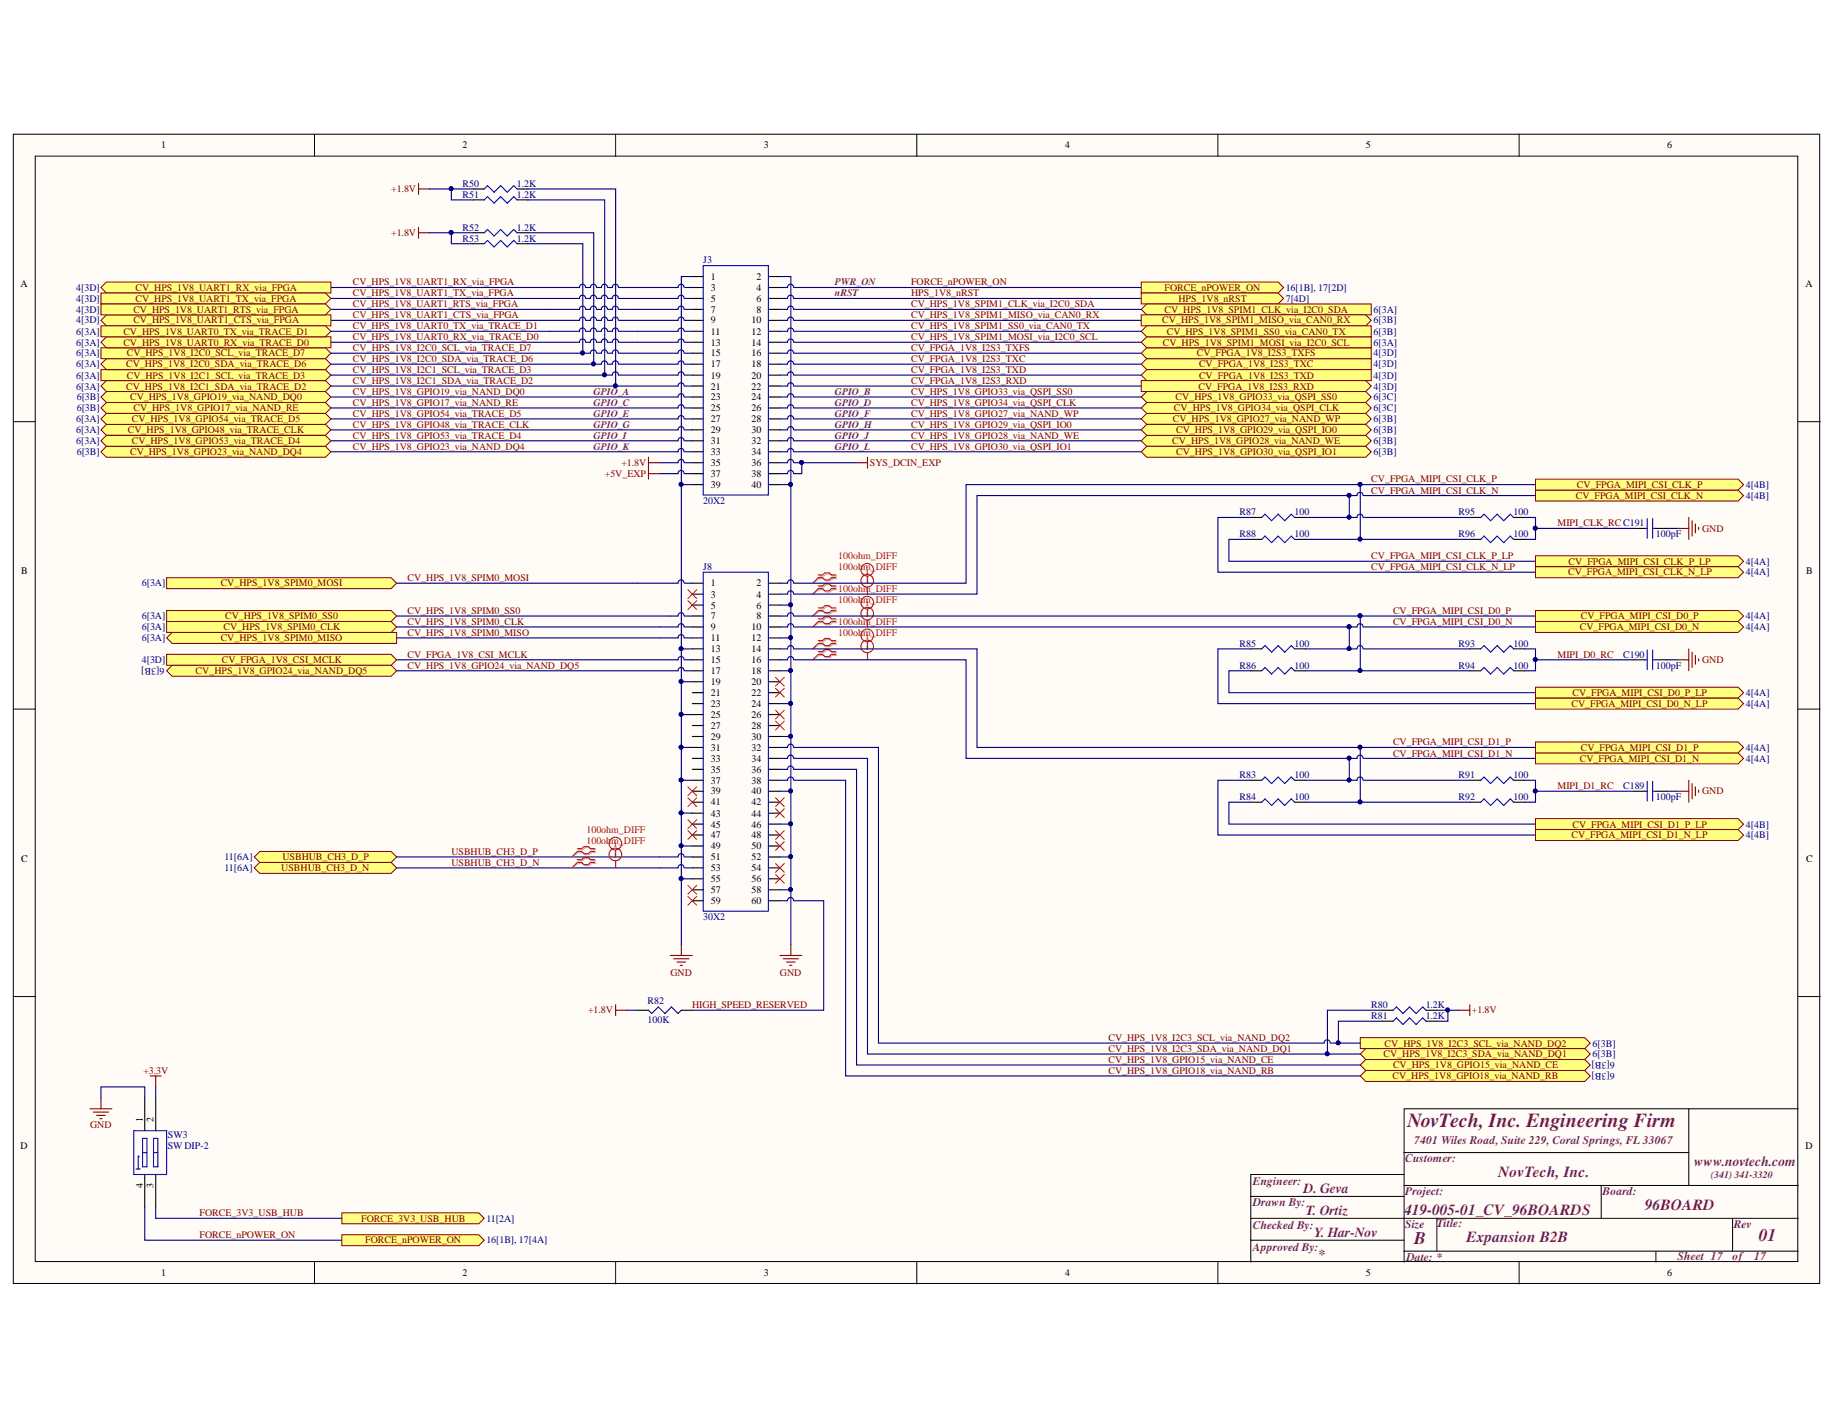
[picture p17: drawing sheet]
<svg xmlns="http://www.w3.org/2000/svg" width="279mm" height="216mm" viewBox="0 0 279 216" stroke-linecap="round" stroke-linejoin="round" font-family="sans-serif">
<defs><g id="words">
<text font-size="3" fill="#800080" x="214.2" y="171.4">NovTech, Inc. Engineering Firm</text>
<g font-size="2.7" fill="#800080">
<text x="215.2" y="189.3">B</text>
<text x="267.6" y="188.8">01</text>
</g>
<g font-size="2.4" fill="#800080">
<text x="228" y="179">NovTech, Inc.</text>
<text x="213.7" y="184.9">419-005-01_CV_96BOARDS</text>
<text x="250.3" y="184">96BOARD</text>
<text x="223.2" y="189">Expansion B2B</text>
</g>
<g font-size="2.1" fill="#800080">
<text x="257.8" y="177.4">www.novtech.com</text>
<text x="198.4" y="181.6">D. Geva</text>
<text x="198.7" y="184.9">T. Ortiz</text>
<text x="200" y="188.3">Y. Har-Nov</text>
<text x="200.6" y="191.6">*</text>
</g>
<g font-size="1.8" fill="#800080">
<text x="213.8" y="176.8">Customer:</text>
<text x="215.2" y="174.1">7401 Wiles Road,Suite 229,Coral Springs,FL 33067</text>
<text x="190.7" y="180.3">Engineer:</text>
<text x="190.7" y="183.4">Drawn By:</text>
<text x="213.8" y="181.8">Project:</text>
<text x="243.9" y="181.8">Board:</text>
<text x="190.7" y="187">Checked By:</text>
<text x="190.7" y="190.3">Approved By:</text>
<text x="213.8" y="186.8">Size</text>
<text x="214" y="191.8">Date: *</text>
<text x="218.7" y="186.7">Title:</text>
<text x="255.3" y="191.6">Sheet 17</text>
<text x="263.7" y="191.6">of</text>
<text x="263.8" y="186.8">Rev</text>
<text x="267" y="191.6">17</text>
</g>
<g font-size="1.5">
<text x="24.5" y="22.6">1</text>
<text x="70.4" y="22.6">2</text>
<text x="116.2" y="22.6">3</text>
<text x="162.1" y="22.6">4</text>
<text x="207.8" y="22.6">5</text>
<text x="253.7" y="22.6">6</text>
<text x="3.1" y="43.6">A</text>
<text x="108.2" y="44.2">3</text>
<text x="108.2" y="45.9">5</text>
<text x="108.2" y="47.6">7</text>
<text x="108.2" y="42.6">1</text>
<text x="115.1" y="42.6">2</text>
<text x="115.1" y="44.2">4</text>
<text x="115.1" y="45.9">6</text>
<text x="115.1" y="47.6">8</text>
<text x="274.8" y="43.6">A</text>
<text x="108.2" y="49.2">9</text>
<text x="108.2" y="50.9">11</text>
<text x="108.2" y="52.6">13</text>
<text x="114.4" y="49.2">10</text>
<text x="114.4" y="50.9">12</text>
<text x="114.4" y="52.6">14</text>
<text x="108.2" y="54.2">15</text>
<text x="108.2" y="55.9">17</text>
<text x="108.2" y="57.6">19</text>
<text x="108.2" y="59.3">21</text>
<text x="114.4" y="54.2">16</text>
<text x="114.4" y="55.9">18</text>
<text x="114.4" y="57.6">20</text>
<text x="114.4" y="59.3">22</text>
<text x="108.2" y="60.9">23</text>
<text x="108.2" y="62.6">25</text>
<text x="108.2" y="64.3">27</text>
<text x="108.2" y="65.9">29</text>
<text x="114.4" y="60.9">24</text>
<text x="114.4" y="62.6">26</text>
<text x="114.4" y="64.3">28</text>
<text x="114.4" y="65.9">30</text>
<text x="108.2" y="67.6">31</text>
<text x="108.2" y="69.3">33</text>
<text x="108.2" y="70.9">35</text>
<text x="114.4" y="67.6">32</text>
<text x="114.4" y="69.3">34</text>
<text x="114.4" y="70.9">36</text>
<text x="108.2" y="72.6">37</text>
<text x="108.2" y="74.3">39</text>
<text x="114.4" y="72.6">38</text>
<text x="114.4" y="74.3">40</text>
<text x="3.2" y="87.4">B</text>
<text x="108.2" y="89.2">1</text>
<text x="115.1" y="89.2">2</text>
<text x="274.8" y="87.4">B</text>
<text x="108.2" y="90.9">3</text>
<text x="108.2" y="92.6">5</text>
<text x="108.2" y="94.2">7</text>
<text x="108.2" y="95.9">9</text>
<text x="114.4" y="95.9">10</text>
<text x="115.1" y="90.9">4</text>
<text x="115.1" y="92.6">6</text>
<text x="115.1" y="94.2">8</text>
<text x="108.2" y="97.6">11</text>
<text x="108.2" y="99.2">13</text>
<text x="108.2" y="100.9">15</text>
<text x="114.4" y="97.6">12</text>
<text x="114.4" y="99.2">14</text>
<text x="114.4" y="100.9">16</text>
<text x="108.2" y="102.6">17</text>
<text x="108.2" y="104.2">19</text>
<text x="108.2" y="105.9">21</text>
<text x="108.2" y="107.6">23</text>
<text x="114.4" y="102.6">18</text>
<text x="114.4" y="104.2">20</text>
<text x="114.4" y="105.9">22</text>
<text x="114.4" y="107.6">24</text>
<text x="108.2" y="109.3">25</text>
<text x="108.2" y="110.9">27</text>
<text x="108.2" y="112.6">29</text>
<text x="114.4" y="109.3">26</text>
<text x="114.4" y="110.9">28</text>
<text x="114.4" y="112.6">30</text>
<text x="108.2" y="114.3">31</text>
<text x="108.2" y="115.9">33</text>
<text x="108.2" y="117.6">35</text>
<text x="108.2" y="119.2">37</text>
<text x="114.4" y="114.3">32</text>
<text x="114.4" y="115.9">34</text>
<text x="114.4" y="117.6">36</text>
<text x="114.4" y="119.2">38</text>
<text x="108.2" y="120.9">39</text>
<text x="108.2" y="122.5">41</text>
<text x="108.2" y="124.2">43</text>
<text x="108.2" y="125.9">45</text>
<text x="114.4" y="120.9">40</text>
<text x="114.4" y="122.5">42</text>
<text x="114.4" y="124.2">44</text>
<text x="114.4" y="125.9">46</text>
<text x="3.2" y="131.1">C</text>
<text x="108.2" y="127.5">47</text>
<text x="108.2" y="129.2">49</text>
<text x="108.2" y="130.9">51</text>
<text x="114.4" y="127.5">48</text>
<text x="114.4" y="129.2">50</text>
<text x="114.4" y="130.9">52</text>
<text x="274.8" y="131.1">C</text>
<text x="108.2" y="132.5">53</text>
<text x="108.2" y="134.2">55</text>
<text x="108.2" y="135.9">57</text>
<text x="108.2" y="137.5">59</text>
<text x="114.4" y="132.5">54</text>
<text x="114.4" y="134.2">56</text>
<text x="114.4" y="135.9">58</text>
<text x="114.4" y="137.5">60</text>
<text x="21.7" y="170.7" transform="rotate(-90 21.7 170.7)">1</text>
<text x="23.3" y="170.7" transform="rotate(-90 23.3 170.7)">2</text>
<text x="3.1" y="174.8">D</text>
<text x="274.8" y="174.8">D</text>
<text x="21.7" y="180.8" transform="rotate(-90 21.7 180.8)">4</text>
<text x="23.3" y="180.8" transform="rotate(-90 23.3 180.8)">3</text>
<text x="24.5" y="194.2">1</text>
<text x="70.4" y="194.2">2</text>
<text x="116.2" y="194.2">3</text>
<text x="162.1" y="194.2">4</text>
<text x="207.8" y="194.2">5</text>
<text x="253.7" y="194.2">6</text>
</g>
<g font-size="1.5" fill="#800000">
<text x="59.6" y="29.3">+1.8V</text>
<text x="59.6" y="35.9">+1.8V</text>
<text x="20.3" y="47.6">CV_HPS_1V8_UART1_RTS_via_FPGA</text>
<text x="20.6" y="44.2">CV_HPS_1V8_UART1_RX_via_FPGA</text>
<text x="20.6" y="45.9">CV_HPS_1V8_UART1_TX_via_FPGA</text>
<text x="53.7" y="43.4">CV_HPS_1V8_UART1_RX_via_FPGA</text>
<text x="53.7" y="45.1">CV_HPS_1V8_UART1_TX_via_FPGA</text>
<text x="53.7" y="46.8">CV_HPS_1V8_UART1_RTS_via_FPGA</text>
<text x="138.6" y="43.4">FORCE_nPOWER_ON</text>
<text x="138.6" y="45.1">HPS_1V8_nRST</text>
<text x="138.6" y="46.8">CV_HPS_1V8_SPIM1_CLK_via_I2C0_SDA</text>
<text x="177.2" y="44.2">FORCE_nPOWER_ON</text>
<text x="177.2" y="47.6">CV_HPS_1V8_SPIM1_CLK_via_I2C0_SDA</text>
<text x="179.3" y="45.9">HPS_1V8_nRST</text>
<text x="18.8" y="52.6">CV_HPS_1V8_UART0_RX_via_TRACE_D0</text>
<text x="18.8" y="50.9">CV_HPS_1V8_UART0_TX_via_TRACE_D1</text>
<text x="20.3" y="49.2">CV_HPS_1V8_UART1_CTS_via_FPGA</text>
<text x="53.7" y="53.4">CV_HPS_1V8_I2C0_SCL_via_TRACE_D7</text>
<text x="53.7" y="48.5">CV_HPS_1V8_UART1_CTS_via_FPGA</text>
<text x="53.7" y="51.8">CV_HPS_1V8_UART0_RX_via_TRACE_D0</text>
<text x="53.7" y="50.1">CV_HPS_1V8_UART0_TX_via_TRACE_D1</text>
<text x="138.6" y="53.4">CV_FPGA_1V8_I2S3_TXFS</text>
<text x="138.6" y="51.8">CV_HPS_1V8_SPIM1_MOSI_via_I2C0_SCL</text>
<text x="138.6" y="48.5">CV_HPS_1V8_SPIM1_MISO_via_CAN0_RX</text>
<text x="138.6" y="50.1">CV_HPS_1V8_SPIM1_SS0_via_CAN0_TX</text>
<text x="176.9" y="49.2">CV_HPS_1V8_SPIM1_MISO_via_CAN0_RX</text>
<text x="177" y="52.6">CV_HPS_1V8_SPIM1_MOSI_via_I2C0_SCL</text>
<text x="177.6" y="50.9">CV_HPS_1V8_SPIM1_SS0_via_CAN0_TX</text>
<text x="19.2" y="59.3">CV_HPS_1V8_I2C1_SDA_via_TRACE_D2</text>
<text x="19.2" y="55.9">CV_HPS_1V8_I2C0_SDA_via_TRACE_D6</text>
<text x="19.3" y="57.6">CV_HPS_1V8_I2C1_SCL_via_TRACE_D3</text>
<text x="19.3" y="54.2">CV_HPS_1V8_I2C0_SCL_via_TRACE_D7</text>
<text x="53.7" y="58.4">CV_HPS_1V8_I2C1_SDA_via_TRACE_D2</text>
<text x="53.7" y="56.7">CV_HPS_1V8_I2C1_SCL_via_TRACE_D3</text>
<text x="53.7" y="55.1">CV_HPS_1V8_I2C0_SDA_via_TRACE_D6</text>
<text x="138.6" y="55.1">CV_FPGA_1V8_I2S3_TXC</text>
<text x="138.6" y="56.7">CV_FPGA_1V8_I2S3_TXD</text>
<text x="138.6" y="58.4">CV_FPGA_1V8_I2S3_RXD</text>
<text x="182.1" y="54.2">CV_FPGA_1V8_I2S3_TXFS</text>
<text x="182.4" y="59.3">CV_FPGA_1V8_I2S3_RXD</text>
<text x="182.5" y="55.9">CV_FPGA_1V8_I2S3_TXC</text>
<text x="182.5" y="57.6">CV_FPGA_1V8_I2S3_TXD</text>
<text x="19.5" y="65.9">CV_HPS_1V8_GPIO48_via_TRACE_CLK</text>
<text x="19.8" y="60.9">CV_HPS_1V8_GPIO19_via_NAND_DQ0</text>
<text x="20" y="64.3">CV_HPS_1V8_GPIO54_via_TRACE_D5</text>
<text x="20.3" y="62.6">CV_HPS_1V8_GPIO17_via_NAND_RE</text>
<text x="53.7" y="61.7">CV_HPS_1V8_GPIO17_via_NAND_RE</text>
<text x="53.7" y="60">CV_HPS_1V8_GPIO19_via_NAND_DQ0</text>
<text x="53.7" y="65.1">CV_HPS_1V8_GPIO48_via_TRACE_CLK</text>
<text x="53.7" y="63.4">CV_HPS_1V8_GPIO54_via_TRACE_D5</text>
<text x="138.6" y="63.4">CV_HPS_1V8_GPIO27_via_NAND_WP</text>
<text x="138.6" y="60">CV_HPS_1V8_GPIO33_via_QSPI_SS0</text>
<text x="138.6" y="65.1">CV_HPS_1V8_GPIO29_via_QSPI_IO0</text>
<text x="138.6" y="61.7">CV_HPS_1V8_GPIO34_via_QSPI_CLK</text>
<text x="178.5" y="64.3">CV_HPS_1V8_GPIO27_via_NAND_WP</text>
<text x="178.7" y="62.6">CV_HPS_1V8_GPIO34_via_QSPI_CLK</text>
<text x="178.9" y="60.9">CV_HPS_1V8_GPIO33_via_QSPI_SS0</text>
<text x="179" y="65.9">CV_HPS_1V8_GPIO29_via_QSPI_IO0</text>
<text x="19.8" y="69.3">CV_HPS_1V8_GPIO23_via_NAND_DQ4</text>
<text x="20" y="67.6">CV_HPS_1V8_GPIO53_via_TRACE_D4</text>
<text x="53.7" y="68.4">CV_HPS_1V8_GPIO23_via_NAND_DQ4</text>
<text x="53.7" y="66.7">CV_HPS_1V8_GPIO53_via_TRACE_D4</text>
<text x="94.6" y="70.9">+1.8V</text>
<text x="132.4" y="70.9">SYS_DCIN_EXP</text>
<text x="138.6" y="66.7">CV_HPS_1V8_GPIO28_via_NAND_WE</text>
<text x="138.6" y="68.4">CV_HPS_1V8_GPIO30_via_QSPI_IO1</text>
<text x="178.4" y="67.6">CV_HPS_1V8_GPIO28_via_NAND_WE</text>
<text x="179" y="69.3">CV_HPS_1V8_GPIO30_via_QSPI_IO1</text>
<text x="92" y="72.6">+5V_EXP</text>
<text x="208.7" y="75.1">CV_FPGA_MIPI_CSI_CLK_N</text>
<text x="208.7" y="73.4">CV_FPGA_MIPI_CSI_CLK_P</text>
<text x="239.8" y="75.9">CV_FPGA_MIPI_CSI_CLK_N</text>
<text x="240" y="74.3">CV_FPGA_MIPI_CSI_CLK_P</text>
<text x="237" y="80.1">MIPI_CLK_RCC191</text>
<text x="259" y="80.9">GND</text>
<text x="33.6" y="89.2">CV_HPS_1V8_SPIM0_MOSI</text>
<text x="62" y="88.4">CV_HPS_1V8_SPIM0_MOSI</text>
<text x="208.7" y="85.1">CV_FPGA_MIPI_CSI_CLK_P_LP</text>
<text x="208.7" y="86.8">CV_FPGA_MIPI_CSI_CLK_N_LP</text>
<text x="238.6" y="87.5">CV_FPGA_MIPI_CSI_CLK_N_LP</text>
<text x="238.7" y="85.9">CV_FPGA_MIPI_CSI_CLK_P_LP</text>
<text x="34" y="95.9">CV_HPS_1V8_SPIM0_CLK</text>
<text x="34.3" y="94.2">CV_HPS_1V8_SPIM0_SS0</text>
<text x="62" y="95.1">CV_HPS_1V8_SPIM0_CLK</text>
<text x="62" y="93.4">CV_HPS_1V8_SPIM0_SS0</text>
<text x="212" y="95.1">CV_FPGA_MIPI_CSI_D0_N</text>
<text x="212" y="93.4">CV_FPGA_MIPI_CSI_D0_P</text>
<text x="240.4" y="95.9">CV_FPGA_MIPI_CSI_D0_N</text>
<text x="240.6" y="94.2">CV_FPGA_MIPI_CSI_D0_P</text>
<text x="33.6" y="97.6">CV_HPS_1V8_SPIM0_MISO</text>
<text x="33.8" y="100.9">CV_FPGA_1V8_CSI_MCLK</text>
<text x="62" y="100">CV_FPGA_1V8_CSI_MCLK</text>
<text x="62" y="96.7">CV_HPS_1V8_SPIM0_MISO</text>
<text x="62" y="101.7">CV_HPS_1V8_GPIO24_via_NAND_DQ5</text>
<text x="237" y="100">MIPI_D0_RC</text>
<text x="259" y="100.9">GND</text>
<text x="29.8" y="102.6">CV_HPS_1V8_GPIO24_via_NAND_DQ5</text>
<text x="239.1" y="107.6">CV_FPGA_MIPI_CSI_D0_N_LP</text>
<text x="239.3" y="105.9">CV_FPGA_MIPI_CSI_D0_P_LP</text>
<text x="212" y="113.4">CV_FPGA_MIPI_CSI_D1_P</text>
<text x="212" y="115.1">CV_FPGA_MIPI_CSI_D1_N</text>
<text x="240.4" y="115.9">CV_FPGA_MIPI_CSI_D1_N</text>
<text x="240.6" y="114.3">CV_FPGA_MIPI_CSI_D1_P</text>
<text x="237" y="120.1">MIPI_D1_RC</text>
<text x="239.3" y="125.9">CV_FPGA_MIPI_CSI_D1_P_LP</text>
<text x="259" y="120.9">GND</text>
<text x="43" y="130.9">USBHUB_CH3_D_P</text>
<text x="68.7" y="131.8">USBHUB_CH3_D_N</text>
<text x="68.7" y="130.1">USBHUB_CH3_D_P</text>
<text x="239.1" y="127.5">CV_FPGA_MIPI_CSI_D1_N_LP</text>
<text x="42.8" y="132.5">USBHUB_CH3_D_N</text>
<text x="102" y="148.4">GND</text>
<text x="118.7" y="148.4">GND</text>
<text x="89.5" y="154.2">+1.8V</text>
<text x="105.3" y="153.4">HIGH_SPEED_RESERVED</text>
<text x="224" y="154.2">+1.8V</text>
<text x="168.7" y="160">CV_HPS_1V8_I2C3_SDA_via_NAND_DQ1</text>
<text x="168.7" y="158.4">CV_HPS_1V8_I2C3_SCL_via_NAND_DQ2</text>
<text x="168.7" y="161.7">CV_HPS_1V8_GPIO15_via_NAND_CE</text>
<text x="210.5" y="160.9">CV_HPS_1V8_I2C3_SDA_via_NAND_DQ1</text>
<text x="210.7" y="159.2">CV_HPS_1V8_I2C3_SCL_via_NAND_DQ2</text>
<text x="21.8" y="163.4">+3.3V</text>
<text x="168.7" y="163.4">CV_HPS_1V8_GPIO18_via_NAND_RB</text>
<text x="211.9" y="164.2">CV_HPS_1V8_GPIO18_via_NAND_RB</text>
<text x="212" y="162.5">CV_HPS_1V8_GPIO15_via_NAND_CE</text>
<text x="13.7" y="171.7">GND</text>
<text x="30.4" y="185">FORCE_3V3_USB_HUB</text>
<text x="55" y="185.9">FORCE_3V3_USB_HUB</text>
<text x="30.4" y="188.3">FORCE_nPOWER_ON</text>
<text x="55.6" y="189.2">FORCE_nPOWER_ON</text>
</g>
<g font-size="1.5" fill="#000080">
<text x="70.4" y="28.4">R50</text>
<text x="78.7" y="28.4">1.2K</text>
<text x="70.4" y="30.1">R51</text>
<text x="70.4" y="35.1">R52</text>
<text x="78.7" y="30.1">1.2K</text>
<text x="78.7" y="35.1">1.2K</text>
<text x="70.4" y="36.8">R53</text>
<text x="78.7" y="36.8">1.2K</text>
<text x="107" y="40.1">J3</text>
<text x="11.6" y="44.2">4[3D]</text>
<text x="11.6" y="45.9">4[3D]</text>
<text x="11.6" y="47.6">4[3D]</text>
<text x="195.7" y="44.2">16[1B], 17[2D]</text>
<text x="195.7" y="45.9">7[4D]</text>
<text x="209" y="47.6">6[3A]</text>
<text x="11.6" y="49.2">4[3D]</text>
<text x="11.6" y="52.6">6[3A]</text>
<text x="11.6" y="50.9">6[3A]</text>
<text x="209" y="52.6">6[3A]</text>
<text x="209" y="49.2">6[3B]</text>
<text x="209" y="50.9">6[3B]</text>
<text x="11.6" y="59.3">6[3A]</text>
<text x="11.6" y="57.6">6[3A]</text>
<text x="11.6" y="55.9">6[3A]</text>
<text x="11.6" y="54.2">6[3A]</text>
<text x="209" y="55.9">4[3D]</text>
<text x="209" y="54.2">4[3D]</text>
<text x="209" y="57.6">4[3D]</text>
<text x="209" y="59.3">4[3D]</text>
<text x="11.6" y="65.9">6[3A]</text>
<text x="11.6" y="64.3">6[3A]</text>
<text x="11.7" y="62.6">6[3B]</text>
<text x="11.7" y="60.9">6[3B]</text>
<text x="209" y="64.3">6[3B]</text>
<text x="209" y="60.9">6[3C]</text>
<text x="209" y="65.9">6[3B]</text>
<text x="209" y="62.6">6[3C]</text>
<text x="11.6" y="67.6">6[3A]</text>
<text x="11.7" y="69.3">6[3B]</text>
<text x="209" y="67.6">6[3B]</text>
<text x="209" y="69.3">6[3B]</text>
<text x="107" y="76.7">20X2</text>
<text x="265.7" y="75.9">4[4B]</text>
<text x="265.7" y="74.3">4[4B]</text>
<text x="188.6" y="81.8">R88</text>
<text x="188.6" y="78.4">R87</text>
<text x="197" y="81.8">100</text>
<text x="197" y="78.4">100</text>
<text x="222" y="78.4">R95</text>
<text x="222" y="81.8">R96</text>
<text x="230.3" y="78.4">100</text>
<text x="230.3" y="81.8">100</text>
<text x="252" y="81.8">100pF</text>
<text x="21.6" y="89.2">6[3A]</text>
<text x="107" y="86.8">J8</text>
<text x="265.7" y="85.9">4[4A]</text>
<text x="265.7" y="87.5">4[4A]</text>
<text x="21.6" y="95.9">6[3A]</text>
<text x="21.6" y="94.2">6[3A]</text>
<text x="265.7" y="95.9">4[4A]</text>
<text x="265.7" y="94.2">4[4A]</text>
<text x="21.6" y="100.9">4[3D]</text>
<text x="21.6" y="97.6">6[3A]</text>
<text x="25" y="101.6" transform="rotate(-180 25 101.6)">6[3B]</text>
<text x="188.6" y="101.7">R86</text>
<text x="188.6" y="98.4">R85</text>
<text x="197" y="101.7">100</text>
<text x="197" y="98.4">100</text>
<text x="222" y="98.4">R93</text>
<text x="222" y="101.7">R94</text>
<text x="230.3" y="98.4">100</text>
<text x="230.3" y="101.7">100</text>
<text x="247" y="100">C190</text>
<text x="252" y="101.7">100pF</text>
<text x="265.7" y="105.9">4[4A]</text>
<text x="265.7" y="107.6">4[4A]</text>
<text x="188.6" y="118.4">R83</text>
<text x="197" y="118.4">100</text>
<text x="222" y="118.4">R91</text>
<text x="230.3" y="118.4">100</text>
<text x="265.7" y="115.9">4[4A]</text>
<text x="265.7" y="114.3">4[4A]</text>
<text x="188.6" y="121.7">R84</text>
<text x="197" y="121.7">100</text>
<text x="222" y="121.7">R92</text>
<text x="230.3" y="121.7">100</text>
<text x="247" y="120.1">C189</text>
<text x="252" y="121.7">100pF</text>
<text x="265.7" y="125.9">4[4B]</text>
<text x="34.2" y="130.9">11[6A]</text>
<text x="265.7" y="127.5">4[4B]</text>
<text x="34.2" y="132.5">11[6A]</text>
<text x="107" y="140.1">30X2</text>
<text x="98.5" y="152.7">R82</text>
<text x="98.5" y="155.7">100K</text>
<text x="208.7" y="153.4">R80</text>
<text x="208.7" y="155">R81</text>
<text x="217" y="153.4">1.2K</text>
<text x="217" y="155">1.2K</text>
<text x="242.4" y="160.9">6[3B]</text>
<text x="242.4" y="159.2">6[3B]</text>
<text x="245.7" y="161.5" transform="rotate(-180 245.7 161.5)">6[3B]</text>
<text x="245.7" y="163.2" transform="rotate(-180 245.7 163.2)">6[3B]</text>
<text x="25.5" y="173.2">SW3</text>
<text x="25.5" y="174.9">SW DIP-2</text>
<text x="74" y="185.9">11[2A]</text>
<text x="74" y="189.2">16[1B], 17[4A]</text>
</g>
<g font-size="1.5" fill="#800080">
<text x="127.1" y="43.4">PWR_ON</text>
<text x="127.1" y="45.1">nRST</text>
<text x="90.3" y="60">GPIO_A</text>
<text x="90.3" y="61.7">GPIO_C</text>
<text x="90.3" y="63.4">GPIO_E</text>
<text x="90.3" y="65.1">GPIO_G</text>
<text x="127.1" y="60">GPIO_B</text>
<text x="127.1" y="61.7">GPIO_D</text>
<text x="127.1" y="63.4">GPIO_F</text>
<text x="127.1" y="65.1">GPIO_H</text>
<text x="90.3" y="66.7">GPIO_I</text>
<text x="90.3" y="68.4">GPIO_K</text>
<text x="127.1" y="66.7">GPIO_J</text>
<text x="127.1" y="68.4">GPIO_L</text>
<text x="260.4" y="179.2">(341) 341-3320</text>
</g>
<g font-size="1.5" fill="#f00">
<text x="127.6" y="85.1">100ohm_DIFF</text>
<text x="127.6" y="86.8">100ohm_DIFF</text>
<text x="131.8" y="87.3">i</text>
<text x="131.8" y="88.9">i</text>
<text x="127.6" y="90.1">100ohm_DIFF</text>
<text x="127.6" y="91.8">100ohm_DIFF</text>
<text x="127.6" y="95.1">100ohm_DIFF</text>
<text x="131.8" y="92.3">i</text>
<text x="131.8" y="93.9">i</text>
<text x="127.6" y="96.7">100ohm_DIFF</text>
<text x="131.8" y="97.3">i</text>
<text x="131.8" y="98.9">i</text>
<text x="89.2" y="126.7">100ohm_DIFF</text>
<text x="89.2" y="128.4">100ohm_DIFF</text>
<text x="93.5" y="128.9">i</text>
<text x="93.5" y="130.6">i</text>
</g>
</g></defs>
<g fill="#fffcf8" stroke="#000" stroke-width=".15">
<path d="M2 20.4h274.9v174.9h-274.9z"/>
<path d="M5.4 23.8h268.2v168.1h-268.2z"/>
</g>
<g fill="none" stroke="#000" stroke-width=".15">
<path d="M47.9 20.4v3.4M93.7 20.4v3.4M139.5 20.4v3.4M185.3 20.4v3.4M231.2 20.4v3.4M2 64.2h3.4M273.7 64.2h3.3M2 107.9h3.4M273.7 107.9h3.3M2 151.6h3.4M273.7 151.6h3.3M213.7 178.7h-23.4v3.3"/>
<path d="M213.7 175.4v5M213.7 175.4h43.3M257 168.7v11.7M273.7 168.7h-60v6.7M47.9 192v3.4M93.7 192v3.4M139.5 192v3.4M185.3 192v3.4M213.7 188.7h-23.4v3.3M213.7 182h-23.4v3.4M213.7 190.4h60M213.7 190.4v1.6"/>
<path d="M218.7 185.4v5M231.2 192v3.4M243.7 180.4v5M252 190.4v1.6M257 180.4h-43.3v5h-23.4v3.3M257 180.4h16.7M263.7 185.4v5M273.7 185.4h-60v5"/>
</g>
<g fill="none" stroke="#000" stroke-width=".17">
<path d="M105.4 43.7h1.6M105.4 45.4h1.6M105.4 47.1h1.6M105.4 48.7h1.6M105.4 50.4h1.6M105.4 52.1h1.6M105.4 53.7h1.6M105.4 55.4h1.6M105.4 57.1h1.6M105.4 42.1h1.6M105.4 58.7h1.6M117 43.7h1.7"/>
<path d="M117 45.4h1.7M117 47.1h1.7M117 48.7h1.7M117 50.4h1.7M117 52.1h1.7M117 53.7h1.7M117 55.4h1.7M117 57.1h1.7M117 42.1h1.7M117 58.7h1.7M105.4 60.4h1.6M105.4 62.1h1.6"/>
<path d="M105.4 63.7h1.6M105.4 65.4h1.6M105.4 67.1h1.6M105.4 68.7h1.6M105.4 70.4h1.6M105.4 72.1h1.6M105.4 73.7h1.6M117 60.4h1.7M117 62.1h1.7M117 63.7h1.7M117 65.4h1.7M117 67.1h1.7"/>
<path d="M117 68.7h1.7M117 70.4h1.7M117 72.1h1.7M117 73.7h1.7M105.4 90.4h1.6M105.4 92.1h1.6M105.4 93.7h1.6M105.4 95.4h1.6M105.4 97.1h1.6M105.4 98.7h1.6M105.4 88.7h1.6M117 90.4h1.7"/>
<path d="M117 92.1h1.7M117 93.7h1.7M117 95.4h1.7M117 97.1h1.7M117 98.7h1.7M117 88.7h1.7M105.4 100.4h1.6M105.4 102.1h1.6M105.4 103.7h1.6M105.4 105.4h1.6M105.4 107.1h1.6M105.4 108.7h1.6"/>
<path d="M105.4 110.4h1.6M105.4 112.1h1.6M105.4 113.7h1.6M105.4 115.4h1.6M105.4 117.1h1.6M105.4 118.7h1.6M117 100.4h1.7M117 102.1h1.7M117 103.7h1.7M117 105.4h1.7M117 107.1h1.7M117 108.7h1.7"/>
<path d="M117 110.4h1.7M117 112.1h1.7M117 113.7h1.7M117 115.4h1.7M117 117.1h1.7M117 118.7h1.7M105.4 120.4h1.6M105.4 122.1h1.6M105.4 123.7h1.6M105.4 125.4h1.6M105.4 127.1h1.6M105.4 128.7h1.6"/>
<path d="M105.4 130.4h1.6M105.4 132h1.6M105.4 133.7h1.6M105.4 135.4h1.6M105.4 137h1.6M117 120.4h1.7M117 122.1h1.7M117 123.7h1.7M117 125.4h1.7M117 127.1h1.7M117 128.7h1.7M117 130.4h1.7"/>
<path d="M117 132h1.7M117 133.7h1.7M117 135.4h1.7M117 137h1.7"/>
</g>
<path d="M107 40.4h9.9v34.9h-9.9zM107 87.1h9.9v51.5h-9.9z" fill="none" stroke="#00f" stroke-width=".17"/>
<path d="M102 145.4h3.4M102.5 145.9h2.4M103 146.4h1.4M103.5 146.9h.4M103.7 143.7v1.7M118.7 145.4h3.3M119.2 145.9h2.3M119.7 146.4h1.3M120.2 146.9h.3M120.3 143.7v1.7" fill="none" stroke="#800000" stroke-width=".17"/>
<g fill="none" stroke="#000080" stroke-width=".17">
<path d="M118.7 97.1h1.6M103.7 103.7h1.7M103.7 108.7h1.7M103.7 113.7h1.7M103.7 118.7h1.7M118.7 102.1h1.6M118.7 107.1h1.6M118.7 112.1h1.6M103.7 123.7h1.7M103.7 128.7h1.7M103.7 133.7h1.7M118.7 120.4h1.6"/>
<path d="M118.7 130.4h1.6M118.7 125.4h1.6M118.7 135.4h1.6"/>
</g>
<g fill="#000080" stroke="#000080" stroke-width=".15">
<circle cx="103.6" cy="103.7" r=".29"/>
<circle cx="103.6" cy="108.7" r=".29"/>
<circle cx="120.3" cy="97" r=".29"/>
<circle cx="120.3" cy="102" r=".29"/>
<circle cx="120.3" cy="107" r=".29"/>
<circle cx="120.3" cy="112" r=".29"/>
<circle cx="120.3" cy="120.3" r=".29"/>
<circle cx="103.6" cy="113.7" r=".29"/>
<circle cx="103.6" cy="118.7" r=".29"/>
<circle cx="103.6" cy="123.7" r=".29"/>
<circle cx="103.6" cy="128.7" r=".29"/>
<circle cx="120.3" cy="130.3" r=".29"/>
<circle cx="120.3" cy="125.3" r=".29"/>
<circle cx="120.3" cy="135.3" r=".29"/>
<circle cx="103.6" cy="133.7" r=".29"/>
</g>
<g fill="#ffff80" stroke="#800000" stroke-width=".15">
<path d="M38.7 132l.8-.8h20l.9 .8-.9 .9h-20z" fill-rule="evenodd"/>
<path d="M38.7 130.4l.8-.9h20l.9 .9-.9 .8h-20z" fill-rule="evenodd"/>
</g>
<g fill="none" stroke="#000080" stroke-width=".17">
<path d="M105.4 42.1h-1.7v56.6M118.7 42.1h1.6v50M103.7 73.7h1.7M104.1 72.1a.46 .46 0 0 0-.5-.5 .46 .46 0 0 0-.4 .5h-2.8M104.1 70.4a.46 .46 0 0 0-.5-.5 .46 .46 0 0 0-.4 .5h-2.8M104.2 72.1h1.2M104.2 70.4h1.2M118.7 73.7h1.6M120.8 72.1a.46 .46 0 0 0-.5-.5 .46 .46 0 0 0-.4 .5h-1.2M120.8 70.4a.46 .46 0 0 0-.5-.5 .46 .46 0 0 0-.4 .5h-1.2M120.8 70.4h9.5M122 70.4v1.7h-1.2"/>
<path d="M104.1 88.7a.46 .46 0 0 0-.5-.5 .46 .46 0 0 0-.4 .5h-42.8M104.1 93.7a.46 .46 0 0 0-.5-.5 .46 .46 0 0 0-.4 .5h-42.8M104.1 95.4a.46 .46 0 0 0-.5-.5 .46 .46 0 0 0-.4 .5h-42.8M104.1 97.1a.46 .46 0 0 0-.5-.5 .46 .46 0 0 0-.4 .5h-42.8M104.2 88.7h1.2M104.2 93.7h1.2M104.2 95.4h1.2M104.2 97.1h1.2M105.4 98.7h-1.7v45M118.7 92.1h1.6v51.6M120.8 137a.46 .46 0 0 0-.5-.5 .46 .46 0 0 0-.4 .5h-1.2M120.8 137h4.5v16.7h-19.9"/>
<path d="M95.4 153.7h1.6"/>
</g>
<path d="M98.7 69.6v1.6M98.7 70.4h1.7M130.3 70.4h1.7M132 69.6v1.6M93.7 152.9v1.6M93.7 153.7h1.7" fill="none" stroke="#800000" stroke-width=".17"/>
<g fill="#000080" stroke="#000080" stroke-width=".15">
<circle cx="103.6" cy="98.7" r=".29"/>
<circle cx="103.6" cy="103.7" r=".29"/>
<circle cx="103.6" cy="108.7" r=".29"/>
<circle cx="103.6" cy="113.7" r=".29"/>
<circle cx="103.6" cy="118.7" r=".29"/>
<circle cx="103.6" cy="123.7" r=".29"/>
<circle cx="103.6" cy="128.7" r=".29"/>
<circle cx="103.6" cy="133.7" r=".29"/>
<circle cx="103.6" cy="73.7" r=".29"/>
<circle cx="120.3" cy="92" r=".29"/>
<circle cx="120.3" cy="97" r=".29"/>
<circle cx="120.3" cy="102" r=".29"/>
<circle cx="120.3" cy="107" r=".29"/>
<circle cx="120.3" cy="112" r=".29"/>
<circle cx="120.3" cy="120.3" r=".29"/>
<circle cx="120.3" cy="125.3" r=".29"/>
<circle cx="120.3" cy="130.3" r=".29"/>
<circle cx="120.3" cy="135.3" r=".29"/>
<circle cx="120.3" cy="73.7" r=".29"/>
<circle cx="122" cy="70.4" r=".29"/>
</g>
<g fill="#ffff80" stroke="#800000" stroke-width=".15">
<path d="M233.7 94.6h30.8l.8 .8-.8 .8h-30.8z" fill-rule="evenodd"/>
<path d="M233.7 92.9h30.8l.8 .8-.8 .9h-30.8z" fill-rule="evenodd"/>
<path d="M233.7 114.6h30.8l.8 .8-.8 .8h-30.8z" fill-rule="evenodd"/>
<path d="M233.7 112.9h30.8l.8 .8-.8 .9h-30.8z" fill-rule="evenodd"/>
<path d="M233.7 74.6h30.8l.8 .8-.8 .8h-30.8z" fill-rule="evenodd"/>
<path d="M233.7 72.9h30.8l.8 .8-.8 .9h-30.8z" fill-rule="evenodd"/>
</g>
<g fill="none" stroke="#000080" stroke-width=".17">
<path d="M65.4 28.7h6.6M65.4 35.4h6.6M68.7 35.4v1.7h3.3M68.7 28.7v1.7h3.3M80.4 37.1h8.3v16.6M80.4 35.4h10v20M80.4 30.4h11.6v26.7M80.4 28.7h13.3v30M89.1 43.7a.46 .46 0 0 0-.5-.5 .46 .46 0 0 0-.4 .5h-37.8M89.1 45.4a.46 .46 0 0 0-.5-.5 .46 .46 0 0 0-.4 .5h-37.8M89.1 47.1a.46 .46 0 0 0-.5-.5 .46 .46 0 0 0-.4 .5h-37.8M89.1 48.7a.46 .46 0 0 0-.5-.5 .46 .46 0 0 0-.4 .5h-37.8"/>
<path d="M89.1 50.4a.46 .46 0 0 0-.5-.5 .46 .46 0 0 0-.4 .5h-37.8M89.1 52.1a.46 .46 0 0 0-.5-.5 .46 .46 0 0 0-.4 .5h-37.8M90.8 43.7a.46 .46 0 0 0-.5-.5 .46 .46 0 0 0-.4 .5h-.7M90.8 45.4a.46 .46 0 0 0-.5-.5 .46 .46 0 0 0-.4 .5h-.7M90.8 47.1a.46 .46 0 0 0-.5-.5 .46 .46 0 0 0-.4 .5h-.7M90.8 48.7a.46 .46 0 0 0-.5-.5 .46 .46 0 0 0-.4 .5h-.7M90.8 50.4a.46 .46 0 0 0-.5-.5 .46 .46 0 0 0-.4 .5h-.7M90.8 52.1a.46 .46 0 0 0-.5-.5 .46 .46 0 0 0-.4 .5h-.7M92.4 43.7a.46 .46 0 0 0-.4-.5 .46 .46 0 0 0-.5 .5h-.6M92.4 45.4a.46 .46 0 0 0-.4-.5 .46 .46 0 0 0-.5 .5h-.6M92.4 47.1a.46 .46 0 0 0-.4-.5 .46 .46 0 0 0-.5 .5h-.6M92.4 48.7a.46 .46 0 0 0-.4-.5 .46 .46 0 0 0-.5 .5h-.6"/>
<path d="M92.4 50.4a.46 .46 0 0 0-.4-.5 .46 .46 0 0 0-.5 .5h-.6M92.4 52.1a.46 .46 0 0 0-.4-.5 .46 .46 0 0 0-.5 .5h-.6M94.1 43.7a.46 .46 0 0 0-.5-.5 .46 .46 0 0 0-.4 .5h-.7M94.1 45.4a.46 .46 0 0 0-.5-.5 .46 .46 0 0 0-.4 .5h-.7M94.1 47.1a.46 .46 0 0 0-.5-.5 .46 .46 0 0 0-.4 .5h-.7M94.1 48.7a.46 .46 0 0 0-.5-.5 .46 .46 0 0 0-.4 .5h-.7M94.1 50.4a.46 .46 0 0 0-.5-.5 .46 .46 0 0 0-.4 .5h-.7M94.1 52.1a.46 .46 0 0 0-.5-.5 .46 .46 0 0 0-.4 .5h-.7M104.1 43.7a.46 .46 0 0 0-.5-.5 .46 .46 0 0 0-.4 .5h-9M104.1 45.4a.46 .46 0 0 0-.5-.5 .46 .46 0 0 0-.4 .5h-9M104.1 47.1a.46 .46 0 0 0-.5-.5 .46 .46 0 0 0-.4 .5h-9M104.1 48.7a.46 .46 0 0 0-.5-.5 .46 .46 0 0 0-.4 .5h-9"/>
<path d="M104.1 50.4a.46 .46 0 0 0-.5-.5 .46 .46 0 0 0-.4 .5h-9M104.1 52.1a.46 .46 0 0 0-.5-.5 .46 .46 0 0 0-.4 .5h-9M104.2 43.7h1.2M104.2 45.4h1.2M104.2 47.1h1.2M104.2 48.7h1.2M104.2 50.4h1.2M104.2 52.1h1.2M120.8 43.7a.46 .46 0 0 0-.5-.5 .46 .46 0 0 0-.4 .5h-1.2M120.8 45.4a.46 .46 0 0 0-.5-.5 .46 .46 0 0 0-.4 .5h-1.2M120.8 47.1a.46 .46 0 0 0-.5-.5 .46 .46 0 0 0-.4 .5h-1.2M120.8 48.7a.46 .46 0 0 0-.5-.5 .46 .46 0 0 0-.4 .5h-1.2"/>
<path d="M120.8 50.4a.46 .46 0 0 0-.5-.5 .46 .46 0 0 0-.4 .5h-1.2M120.8 52.1a.46 .46 0 0 0-.5-.5 .46 .46 0 0 0-.4 .5h-1.2M120.8 53.7a.46 .46 0 0 0-.5-.5 .46 .46 0 0 0-.4 .5h-1.2M120.8 55.4a.46 .46 0 0 0-.5-.5 .46 .46 0 0 0-.4 .5h-1.2M120.8 57.1a.46 .46 0 0 0-.5-.5 .46 .46 0 0 0-.4 .5h-1.2M120.8 58.7a.46 .46 0 0 0-.5-.5 .46 .46 0 0 0-.4 .5h-1.2M120.8 43.7h52.9M120.8 45.4h52.9M120.8 47.1h52.9M120.8 48.7h52.9M120.8 50.4h52.9M120.8 52.1h52.9"/>
<path d="M120.8 53.7h52.9M120.8 55.4h52.9M120.8 57.1h52.9M120.8 58.7h52.9M104.1 60.4a.46 .46 0 0 0-.5-.5 .46 .46 0 0 0-.4 .5h-52.8M104.1 62.1a.46 .46 0 0 0-.5-.5 .46 .46 0 0 0-.4 .5h-52.8M104.1 63.7a.46 .46 0 0 0-.5-.5 .46 .46 0 0 0-.4 .5h-52.8M104.1 65.4a.46 .46 0 0 0-.5-.5 .46 .46 0 0 0-.4 .5h-52.8M104.1 67.1a.46 .46 0 0 0-.5-.5 .46 .46 0 0 0-.4 .5h-52.8M104.1 68.7a.46 .46 0 0 0-.5-.5 .46 .46 0 0 0-.4 .5h-52.8M104.2 60.4h1.2M104.2 62.1h1.2"/>
<path d="M104.2 63.7h1.2M104.2 65.4h1.2M104.2 67.1h1.2M104.2 68.7h1.2M120.8 65.4a.46 .46 0 0 0-.5-.5 .46 .46 0 0 0-.4 .5h-1.2M120.8 67.1a.46 .46 0 0 0-.5-.5 .46 .46 0 0 0-.4 .5h-1.2M120.8 68.7a.46 .46 0 0 0-.5-.5 .46 .46 0 0 0-.4 .5h-1.2M120.8 65.4h52.9M120.8 67.1h52.9M120.8 68.7h52.9M104.1 100.4a.46 .46 0 0 0-.5-.5 .46 .46 0 0 0-.4 .5h-42.8M104.1 102.1a.46 .46 0 0 0-.5-.5 .46 .46 0 0 0-.4 .5h-42.8"/>
<path d="M104.2 100.4h1.2M104.2 102.1h1.2M104.1 132a.46 .46 0 0 0-.5-.5 .46 .46 0 0 0-.4 .5h-42.8M104.1 130.4a.46 .46 0 0 0-.5-.5 .46 .46 0 0 0-.4 .5h-42.8M104.2 132h1.2M104.2 130.4h1.2"/>
</g>
<g fill="#000080" stroke="#000080" stroke-width=".15">
<circle cx="68.6" cy="35.4" r=".29"/>
<circle cx="68.6" cy="28.7" r=".29"/>
<circle cx="88.6" cy="53.7" r=".29"/>
<circle cx="90.3" cy="55.4" r=".29"/>
<circle cx="92" cy="57" r=".29"/>
<circle cx="93.6" cy="58.7" r=".29"/>
</g>
<path d="M63.7 27.9v1.7M63.7 34.6v1.6M63.7 35.4h1.7M63.7 28.7h1.7M98.7 71.2v1.7M98.7 72.1h1.7" fill="none" stroke="#800000" stroke-width=".17"/>
<path d="M73.7 28.7l.5-.5 1 1 1-1 1 1 1-1 .5 .5M73.7 30.4l.5-.5 1 1 1-1 1 1 1-1 .5 .5M73.7 35.4l.5-.5 1 1 1-1 1 1 1-1 .5 .5M73.7 37.1l.5-.5 1 1 1-1 1 1 1-1 .5 .5M98.7 153.7l.5 .5 1-1 1 1 1-1 1 1 .5-.5" fill="none" stroke="#00f" stroke-width=".17"/>
<path d="M72 28.7h1.7M72 30.4h1.7M72 35.4h1.7M72 37.1h1.7M78.7 28.7h1.7M78.7 30.4h1.7M78.7 35.4h1.7M78.7 37.1h1.7M97 153.7h1.7M103.7 153.7h1.7" fill="none" stroke="#000" stroke-width=".17"/>
<g fill="none" stroke="#d0a19e" stroke-width=".17">
<path d="M124.7 87.6h.6l.4-.3h.6l.4 .3h.6M124.7 88.1h.6l.4 .3h.6l.4-.3h.6M124.7 89.3h.6l.4-.3h.6l.4 .3h.6M124.7 89.7h.6l.4 .4h.6l.4-.4h.6M124.7 92.6h.6l.4-.3h.6l.4 .3h.6M124.7 93.1h.6l.4 .3h.6l.4-.3h.6M124.7 94.3h.6l.4-.3h.6l.4 .3h.6M124.7 94.7h.6l.4 .4h.6l.4-.4h.6M124.7 97.6h.6l.4-.3h.6l.4 .3h.6M124.7 98.1h.6l.4 .3h.6l.4-.3h.6M124.7 99.3h.6l.4-.3h.6l.4 .3h.6M124.7 99.7h.6l.4 .4h.6l.4-.4h.6"/>
<path d="M88 129.3h.7l.3-.3h.7l.3 .3h.7M88 129.7h.7l.3 .3h.7l.3-.3h.7M88 131h.7l.3-.4h.7l.3 .4h.7M88 131.4h.7l.3 .3h.7l.3-.3h.7"/>
</g>
<path d="M124.7 88.1l-1 .6M124.7 89.7l-1 .7M124.7 93.1l-1 .6M124.7 94.7l-1 .7M124.7 98.1l-1 .6M124.7 99.7l-1 .7M88 129.7l-1 .7M88 131.4l-1 .6" fill="none" stroke="#d0a19e" stroke-width=".15"/>
<g fill="none" stroke="#f00" stroke-width=".17">
<path d="M124.5 87.5h.7l.3-.4h.7l.3 .4h.7M124.5 87.9h.7l.3 .3h.7l.3-.3h.7M124.5 89.1h.7l.3-.3h.7l.3 .3h.7M124.5 89.6h.7l.3 .3h.7l.3-.3h.7M124.5 92.5h.7l.3-.4h.7l.3 .4h.7M124.5 92.9h.7l.3 .3h.7l.3-.3h.7M124.5 94.1h.7l.3-.3h.7l.3 .3h.7M124.5 94.6h.7l.3 .3h.7l.3-.3h.7M124.5 97.5h.7l.3-.4h.7l.3 .4h.7M124.5 97.9h.7l.3 .3h.7l.3-.3h.7M124.5 99.1h.7l.3-.3h.7l.3 .3h.7M124.5 99.6h.7l.3 .3h.7l.3-.3h.7"/>
<path d="M132 87.7v1M132 89.4v1M132 92.7v1M132 94.4v1M132 97.7v1M132 99.4v1M87.9 129.1h.6l.4-.3h.6l.4 .3h.6M87.9 129.5h.6l.4 .4h.6l.4-.4h.6M87.9 130.8h.6l.4-.3h.6l.4 .3h.6M87.9 131.2h.6l.4 .3h.6l.4-.3h.6M93.7 129.4v1M93.7 131v1"/>
<circle cx="132" cy="88.4" r=".96"/>
<circle cx="132" cy="91.7" r=".96"/>
<circle cx="132" cy="98.4" r=".96"/>
<circle cx="132" cy="96.7" r=".96"/>
<circle cx="132" cy="93.4" r=".96"/>
<circle cx="132" cy="86.7" r=".96"/>
<circle cx="93.6" cy="128.3" r=".96"/>
<circle cx="93.6" cy="130" r=".96"/>
</g>
<g fill="none" stroke="#f00" stroke-width=".15">
<path d="M124.5 92.9l-.8 .8M124.5 94.6l-.8 .8M124.5 87.9l-.8 .8M124.5 89.6l-.8 .8M124.5 97.9l-.8 .8M124.5 99.6l-.8 .8M104.7 119.7l1.3 1.4M106 119.7l-1.3 1.4M118 103.1l1.3 1.3M118 104.7l1.3 1.4M118 108.1l1.3 1.3M118 109.7l1.3 1.4"/>
<path d="M119.3 103.1l-1.3 1.3M119.3 104.7l-1.3 1.4M119.3 108.1l-1.3 1.3M119.3 109.7l-1.3 1.4M87.9 129.5l-.9 .9M87.9 131.2l-.9 .8M104.7 121.4l1.3 1.3M104.7 124.7l1.3 1.4M104.7 126.4l1.3 1.3M104.7 134.7l1.3 1.3M104.7 136.4l1.3 1.3M106 121.4l-1.3 1.3"/>
<path d="M106 124.7l-1.3 1.4M106 126.4l-1.3 1.3M106 134.7l-1.3 1.3M106 136.4l-1.3 1.3M118 133l1.3 1.4M118 131.4l1.3 1.3M118 128.1l1.3 1.3M118 126.4l1.3 1.3M118 123.1l1.3 1.3M118 121.4l1.3 1.3M119.3 121.4l-1.3 1.3M119.3 123.1l-1.3 1.3"/>
<path d="M119.3 133l-1.3 1.4M119.3 131.4l-1.3 1.3M119.3 128.1l-1.3 1.3M119.3 126.4l-1.3 1.3"/>
</g>
<g fill="#ffff80" stroke="#800000" stroke-width=".15">
<path d="M15.4 58.7l.8-.8h33.3l.9 .8-.9 .9h-33.3z" fill-rule="evenodd"/>
<path d="M15.4 56.2h34.1l.9 .9-.9 .8h-34.1z" fill-rule="evenodd"/>
<path d="M15.4 55.4l.8-.8h33.3l.9 .8-.9 .8h-33.3z" fill-rule="evenodd"/>
<path d="M15.4 52.9h34.1l.9 .8-.9 .9h-34.1z" fill-rule="evenodd"/>
</g>
<g fill="none" stroke="#000080" stroke-width=".17">
<path d="M90.8 53.7a.46 .46 0 0 0-.5-.5 .46 .46 0 0 0-.4 .5h-39.5M92.4 53.7a.46 .46 0 0 0-.4-.5 .46 .46 0 0 0-.5 .5h-.6M92.4 55.4a.46 .46 0 0 0-.4-.5 .46 .46 0 0 0-.5 .5h-41.1M94.1 53.7a.46 .46 0 0 0-.5-.5 .46 .46 0 0 0-.4 .5h-.7M94.1 55.4a.46 .46 0 0 0-.5-.5 .46 .46 0 0 0-.4 .5h-.7M94.1 57.1a.46 .46 0 0 0-.5-.5 .46 .46 0 0 0-.4 .5h-42.8M104.1 53.7a.46 .46 0 0 0-.5-.5 .46 .46 0 0 0-.4 .5h-9M104.1 55.4a.46 .46 0 0 0-.5-.5 .46 .46 0 0 0-.4 .5h-9M104.1 58.7a.46 .46 0 0 0-.5-.5 .46 .46 0 0 0-.4 .5h-52.8M104.1 57.1a.46 .46 0 0 0-.5-.5 .46 .46 0 0 0-.4 .5h-9M104.2 53.7h1.2M104.2 55.4h1.2"/>
<path d="M104.2 58.7h1.2M104.2 57.1h1.2"/>
</g>
<g fill="#000080" stroke="#000080" stroke-width=".15">
<circle cx="88.6" cy="53.7" r=".29"/>
<circle cx="90.3" cy="55.4" r=".29"/>
<circle cx="93.6" cy="58.7" r=".29"/>
<circle cx="92" cy="57" r=".29"/>
</g>
<g fill="#ffff80" stroke="#800000" stroke-width=".15">
<path d="M15.4 62.1l.8-.9h33.3l.9 .9-.9 .8h-33.3z" fill-rule="evenodd"/>
<path d="M207 163.7l.8-.8h33.4l.8 .8-.8 .8h-33.4z" fill-rule="evenodd"/>
<path d="M15.4 60.4l.8-.8h33.3l.9 .8-.9 .8h-33.3z" fill-rule="evenodd"/>
<path d="M173.7 63.7l.8-.8h33.3l.9 .8-.9 .9h-33.3z" fill-rule="evenodd"/>
</g>
<path d="M104.7 89.7l1.3 1.4M104.7 91.4l1.3 1.3M106 89.7l-1.3 1.4M106 91.4l-1.3 1.3" fill="none" stroke="#f00" stroke-width=".15"/>
<g fill="#ffff80" stroke="#800000" stroke-width=".15">
<path d="M173.7 55.4l.8-.8h34.2v1.6h-34.2z" fill-rule="evenodd"/>
<path d="M173.7 53.7l.8-.8h34.2v1.7h-34.2z" fill-rule="evenodd"/>
<path d="M173.7 57.1l.8-.9h34.2v1.7h-34.2z" fill-rule="evenodd"/>
<path d="M173.7 57.9h34.1l.9 .8-.9 .9h-34.1z" fill-rule="evenodd"/>
<path d="M15.4 43.7l.8-.8h34.2v1.7h-34.2z" fill-rule="evenodd"/>
<path d="M15.4 44.6h34.1l.9 .8-.9 .8h-34.1z" fill-rule="evenodd"/>
<path d="M15.4 48.7l.8-.8h34.2v1.7h-34.2z" fill-rule="evenodd"/>
<path d="M15.4 46.2h34.1l.9 .9-.9 .8h-34.1z" fill-rule="evenodd"/>
<path d="M25.4 99.6h34.1l.9 .8-.9 .8h-34.1z" fill-rule="evenodd"/>
<path d="M15.4 52.1l.8-.9h34.2v1.7h-34.2z" fill-rule="evenodd"/>
<path d="M15.4 49.6h34.1l.9 .8-.9 .8h-34.1z" fill-rule="evenodd"/>
</g>
<path d="M20.4 172h5v6.7h-5zM20.7 177.9h.7M21.2 176l-.2-.1v2M21.7 173.2h.7v4.3h-.7zM21.7 175.4h.7M23.4 173.2h.6v4.3h-.6zM23.4 175.4h.6" fill="none" stroke="#00f" stroke-width=".17"/>
<path d="M22 167v5M22 178.7v5M23.7 167v5M23.7 178.7v5" fill="none" stroke="#000" stroke-width=".17"/>
<path d="M23.7 165.4v1.6" fill="none" stroke="#000080" stroke-width=".17"/>
<path d="M52 184.5h20.9l.8 .9-.8 .8h-20.9z" fill-rule="evenodd" fill="#ffff80" stroke="#800000" stroke-width=".15"/>
<path d="M13.7 168.7h3.3M14.2 169.2h2.3M14.7 169.7h1.3M15.2 170.2h.3M15.4 167v1.7M22.9 163.7h1.6M23.7 163.7v1.7" fill="none" stroke="#800000" stroke-width=".17"/>
<path d="M15.4 167v-1.6h6.6v1.6M22 183.7v5h30M23.7 183.7v1.7h28.3" fill="none" stroke="#000080" stroke-width=".17"/>
<g fill="#ffff80" stroke="#800000" stroke-width=".15">
<path d="M52 187.9h20.9l.8 .8-.8 .8h-20.9z" fill-rule="evenodd"/>
<path d="M173.7 42.9h20.8l.8 .8-.8 .9h-20.8z" fill-rule="evenodd"/>
<path d="M173.7 44.6h20.8l.8 .8-.8 .8h-20.8z" fill-rule="evenodd"/>
</g>
<path d="M222 153.7h1.7M223.7 152.9v1.6" fill="none" stroke="#800000" stroke-width=".17"/>
<path d="M210.3 155.4h-6.6v3.3M210.3 153.7h-8.3v6.7M218.7 153.7h3.3M220.3 153.7v1.7h-1.6" fill="none" stroke="#000080" stroke-width=".17"/>
<g fill="#000080" stroke="#000080" stroke-width=".15">
<circle cx="220.3" cy="153.7" r=".29"/>
<circle cx="203.6" cy="158.7" r=".29"/>
<circle cx="202" cy="160.3" r=".29"/>
</g>
<path d="M212 153.7l.5-.5 1 1 1-1 1 1 1-1 .5 .5M212 155.4l.5-.5 1 1 1-1 1 1 1-1 .5 .5" fill="none" stroke="#00f" stroke-width=".17"/>
<path d="M210.3 153.7h1.7M210.3 155.4h1.7M217 153.7h1.7M217 155.4h1.7" fill="none" stroke="#000" stroke-width=".17"/>
<g fill="#ffff80" stroke="#800000" stroke-width=".15">
<path d="M207 160.4l.8-.9h33.4l.8 .9-.8 .8h-33.4z" fill-rule="evenodd"/>
<path d="M207 157.9h34.2l.8 .8-.8 .8h-34.2z" fill-rule="evenodd"/>
<path d="M173.7 67.1l.8-.9h33.3l.9 .9-.9 .8h-33.3z" fill-rule="evenodd"/>
</g>
<g fill="none" stroke="#000080" stroke-width=".17">
<path d="M190.3 78.7h-5v8.4h48.4M205.3 75.4v3.3h-6.6M207 73.7v8.4h-8.3M207.4 78.7a.46 .46 0 0 0-.4-.5 .46 .46 0 0 0-.5 .5h-1.2M207.4 75.4a.46 .46 0 0 0-.4-.5 .46 .46 0 0 0-.5 .5h-57.8v15h-27.9M207.5 78.7h16.2M207.5 75.4h26.2M232 78.7h1.7v3.4h-1.7M233.7 73.7h-86.7v15h-26.2M120.8 88.7a.46 .46 0 0 0-.5-.5 .46 .46 0 0 0-.4 .5h-1.2M120.8 90.4a.46 .46 0 0 0-.5-.5 .46 .46 0 0 0-.4 .5h-1.2M190.3 82.1h-3.3v3.3h46.7"/>
<path d="M205.3 95.4v3.3h-6.6M207 93.7v8.4h-8.3M207 82.1h16.7M207.4 98.7a.46 .46 0 0 0-.4-.5 .46 .46 0 0 0-.5 .5h-1.2M207.5 98.7h16.2M232 98.7h1.7v3.4h-1.7M233.7 80.4h15M253.7 80.4h1.6M120.8 118.7a.46 .46 0 0 0-.5-.5 .46 .46 0 0 0-.4 .5h-1.2M120.8 117a.46 .46 0 0 0-.5-.4 .46 .46 0 0 0-.4 .5h-1.2M120.8 115.4a.46 .46 0 0 0-.5-.5 .46 .46 0 0 0-.4 .5h-1.2M120.8 113.7a.46 .46 0 0 0-.5-.5 .46 .46 0 0 0-.4 .5h-1.2"/>
<path d="M120.8 118.7h7.9v45h78.3M120.8 117.1h9.5v44.9h76.7M120.8 115.4h11.2v45h75M120.8 113.7h12.9v45h67.8a.46 .46 0 0 1 .5-.5 .46 .46 0 0 1 .4 .5M205.3 115.4v3.3h-6.6M207 113.7v8.4h-8.3M207 102.1h16.7M207.4 118.7a.46 .46 0 0 0-.4-.5 .46 .46 0 0 0-.5 .5h-1.2M207.5 118.7h16.2M232 118.7h1.7v3.4h-1.7M233.7 100.4h15M253.7 100.4h1.6"/>
<path d="M207 122.1h16.7M233.7 120.4h15M253.7 120.4h1.6M202.5 158.7h4.5"/>
</g>
<g fill="#000080" stroke="#000080" stroke-width=".15">
<circle cx="202" cy="160.3" r=".29"/>
<circle cx="203.6" cy="158.7" r=".29"/>
<circle cx="205.3" cy="75.4" r=".29"/>
<circle cx="205.3" cy="78.7" r=".29"/>
<circle cx="207" cy="82" r=".29"/>
<circle cx="207" cy="73.7" r=".29"/>
<circle cx="205.3" cy="95.4" r=".29"/>
<circle cx="205.3" cy="98.7" r=".29"/>
<circle cx="207" cy="102" r=".29"/>
<circle cx="207" cy="93.7" r=".29"/>
<circle cx="233.6" cy="100.4" r=".29"/>
<circle cx="205.3" cy="115.3" r=".29"/>
<circle cx="205.3" cy="118.7" r=".29"/>
<circle cx="207" cy="122" r=".29"/>
<circle cx="207" cy="113.7" r=".29"/>
<circle cx="233.6" cy="120.3" r=".29"/>
<circle cx="233.6" cy="80.4" r=".29"/>
</g>
<g fill="none" stroke="#800000" stroke-width=".17">
<path d="M257 78.7v3.4M257.5 79.2v2.4M258 79.7v1.4M255.3 80.4h1.7M257 98.7v3.4M257.5 99.2v2.4M258 99.7v1.4M258.5 80.2v.4M255.3 100.4h1.7M257 118.7v3.4M257.5 119.2v2.4M258 119.7v1.4"/>
<path d="M258.5 100.2v.4M255.3 120.4h1.7M258.5 120.2v.4"/>
</g>
<g fill="none" stroke="#00f" stroke-width=".17">
<path d="M192 78.7l.5-.5 1 1 1-1 1 1 1-1 .5 .5M225.3 78.7l.5-.5 1 1 1-1 1 1 1-1 .5 .5M250.7 78.9v3M251.5 78.9v3M192 98.7l.5-.5 1 1 1-1 1 1 1-1 .5 .5M192 82.1l.5-.5 1 1 1-1 1 1 1-1 .5 .5M225.3 82.1l.5-.5 1 1 1-1 1 1 1-1 .5 .5M225.3 98.7l.5-.5 1 1 1-1 1 1 1-1 .5 .5M250.3 80.4h.4M250.7 98.9v3M251.5 80.4h.5M251.5 98.9v3"/>
<path d="M192 118.7l.5-.5 1 1 1-1 1 1 1-1 .5 .5M192 102.1l.5-.5 1 1 1-1 1 1 1-1 .5 .5M225.3 102.1l.5-.5 1 1 1-1 1 1 1-1 .5 .5M225.3 118.7l.5-.5 1 1 1-1 1 1 1-1 .5 .5M250.3 100.4h.4M250.7 118.9v3M251.5 118.9v3M251.5 100.4h.5M192 122.1l.5-.5 1 1 1-1 1 1 1-1 .5 .5M225.3 122.1l.5-.5 1 1 1-1 1 1 1-1 .5 .5M250.3 120.4h.4M251.5 120.4h.5"/>
</g>
<g fill="none" stroke="#000" stroke-width=".17">
<path d="M190.3 78.7h1.7M197 78.7h1.7M223.7 78.7h1.6M230.3 78.7h1.7M190.3 98.7h1.7M190.3 82.1h1.7M197 98.7h1.7M197 82.1h1.7M223.7 98.7h1.6M223.7 82.1h1.6M230.3 98.7h1.7M230.3 82.1h1.7"/>
<path d="M248.7 80.4h1.6M252 80.4h1.7M190.3 118.7h1.7M190.3 102.1h1.7M197 118.7h1.7M197 102.1h1.7M223.7 118.7h1.6M223.7 102.1h1.6M230.3 118.7h1.7M230.3 102.1h1.7M248.7 100.4h1.6M252 100.4h1.7"/>
<path d="M190.3 122.1h1.7M197 122.1h1.7M223.7 122.1h1.6M230.3 122.1h1.7M248.7 120.4h1.6M252 120.4h1.7"/>
</g>
<g fill="#ffff80" stroke="#800000" stroke-width=".15">
<path d="M233.7 84.6h30.8l.8 .8-.8 .8h-30.8z" fill-rule="evenodd"/>
<path d="M233.7 86.2h30.8l.8 .9-.8 .8h-30.8z" fill-rule="evenodd"/>
</g>
<g fill="none" stroke="#000080" stroke-width=".17">
<path d="M120.8 93.7a.46 .46 0 0 0-.5-.5 .46 .46 0 0 0-.4 .5h-1.2M120.8 95.4a.46 .46 0 0 0-.5-.5 .46 .46 0 0 0-.4 .5h-1.2M120.8 98.7a.46 .46 0 0 0-.5-.5 .46 .46 0 0 0-.4 .5h-1.2M120.8 98.7h27.9v15h85M120.8 93.7h112.9M190.3 98.7h-5v8.4h48.4M207.4 95.4a.46 .46 0 0 0-.4-.5 .46 .46 0 0 0-.5 .5h-85.7M207.5 95.4h26.2M120.8 100.4a.46 .46 0 0 0-.5-.5 .46 .46 0 0 0-.4 .5h-1.2M120.8 100.4h26.2v15h59.5a.46 .46 0 0 1 .5-.5 .46 .46 0 0 1 .4 .5M190.3 102.1h-3.3v3.3h46.7M190.3 118.7h-5v8.4h48.4"/>
<path d="M207.5 115.4h26.2M190.3 122.1h-3.3v3.3h46.7"/>
</g>
<g fill="#000080" stroke="#000080" stroke-width=".15">
<circle cx="207" cy="93.7" r=".29"/>
<circle cx="205.3" cy="95.4" r=".29"/>
<circle cx="207" cy="113.7" r=".29"/>
<circle cx="205.3" cy="115.3" r=".29"/>
</g>
<g fill="#ffff80" stroke="#800000" stroke-width=".15">
<path d="M233.7 104.6h30.8l.8 .8-.8 .8h-30.8z" fill-rule="evenodd"/>
<path d="M233.7 106.2h30.8l.8 .9-.8 .8h-30.8z" fill-rule="evenodd"/>
<path d="M233.7 124.6h30.8l.8 .8-.8 .8h-30.8z" fill-rule="evenodd"/>
<path d="M233.7 126.2h30.8l.8 .9-.8 .8h-30.8z" fill-rule="evenodd"/>
<path d="M25.4 94.6h34.1l.9 .8-.9 .8h-34.1z" fill-rule="evenodd"/>
<path d="M25.4 87.9h34.1l.9 .8-.9 .9h-34.1z" fill-rule="evenodd"/>
<path d="M25.4 97.1l.8-.9h34.2v1.7h-34.2z" fill-rule="evenodd"/>
<path d="M25.4 92.9h34.1l.9 .8-.9 .9h-34.1z" fill-rule="evenodd"/>
<path d="M173.7 47.1l.8-.9h34.2v1.7h-34.2z" fill-rule="evenodd"/>
<path d="M173.7 52.1l.8-.9h34.2v1.7h-34.2z" fill-rule="evenodd"/>
<path d="M173.7 47.9h34.1l.9 .8-.9 .9h-34.1z" fill-rule="evenodd"/>
<path d="M173.7 50.4l.8-.8h34.2v1.6h-34.2z" fill-rule="evenodd"/>
<path d="M15.4 65.4l.8-.8h33.3l.9 .8-.9 .8h-33.3z" fill-rule="evenodd"/>
<path d="M173.7 60.4l.8-.8h33.3l.9 .8-.9 .8h-33.3z" fill-rule="evenodd"/>
<path d="M15.4 68.7l.8-.8h33.3l.9 .8-.9 .9h-33.3z" fill-rule="evenodd"/>
<path d="M25.4 102.1l.8-.9h33.3l.9 .9-.9 .8h-33.3z" fill-rule="evenodd"/>
<path d="M173.7 65.4l.8-.8h33.3l.9 .8-.9 .8h-33.3z" fill-rule="evenodd"/>
<path d="M15.4 67.1l.8-.9h33.3l.9 .9-.9 .8h-33.3z" fill-rule="evenodd"/>
</g>
<path d="M120.8 60.4a.46 .46 0 0 0-.5-.5 .46 .46 0 0 0-.4 .5h-1.2M120.8 60.4h52.9" fill="none" stroke="#000080" stroke-width=".17"/>
<path d="M15.4 63.7l.8-.8h33.3l.9 .8-.9 .9h-33.3z" fill-rule="evenodd" fill="#ffff80" stroke="#800000" stroke-width=".15"/>
<path d="M120.8 62.1a.46 .46 0 0 0-.5-.5 .46 .46 0 0 0-.4 .5h-1.2M120.8 62.1h52.9" fill="none" stroke="#000080" stroke-width=".17"/>
<path d="M173.7 62.1l.8-.9h33.3l.9 .9-.9 .8h-33.3z" fill-rule="evenodd" fill="#ffff80" stroke="#800000" stroke-width=".15"/>
<path d="M120.8 63.7a.46 .46 0 0 0-.5-.5 .46 .46 0 0 0-.4 .5h-1.2M120.8 63.7h52.9" fill="none" stroke="#000080" stroke-width=".17"/>
<g fill="#ffff80" stroke="#800000" stroke-width=".15">
<path d="M173.7 68.7l.8-.8h33.3l.9 .8-.9 .9h-33.3z" fill-rule="evenodd"/>
<path d="M207 162l.8-.8h33.4l.8 .8-.8 .9h-33.4z" fill-rule="evenodd"/>
</g>
<use href="#words"/>
</svg>
